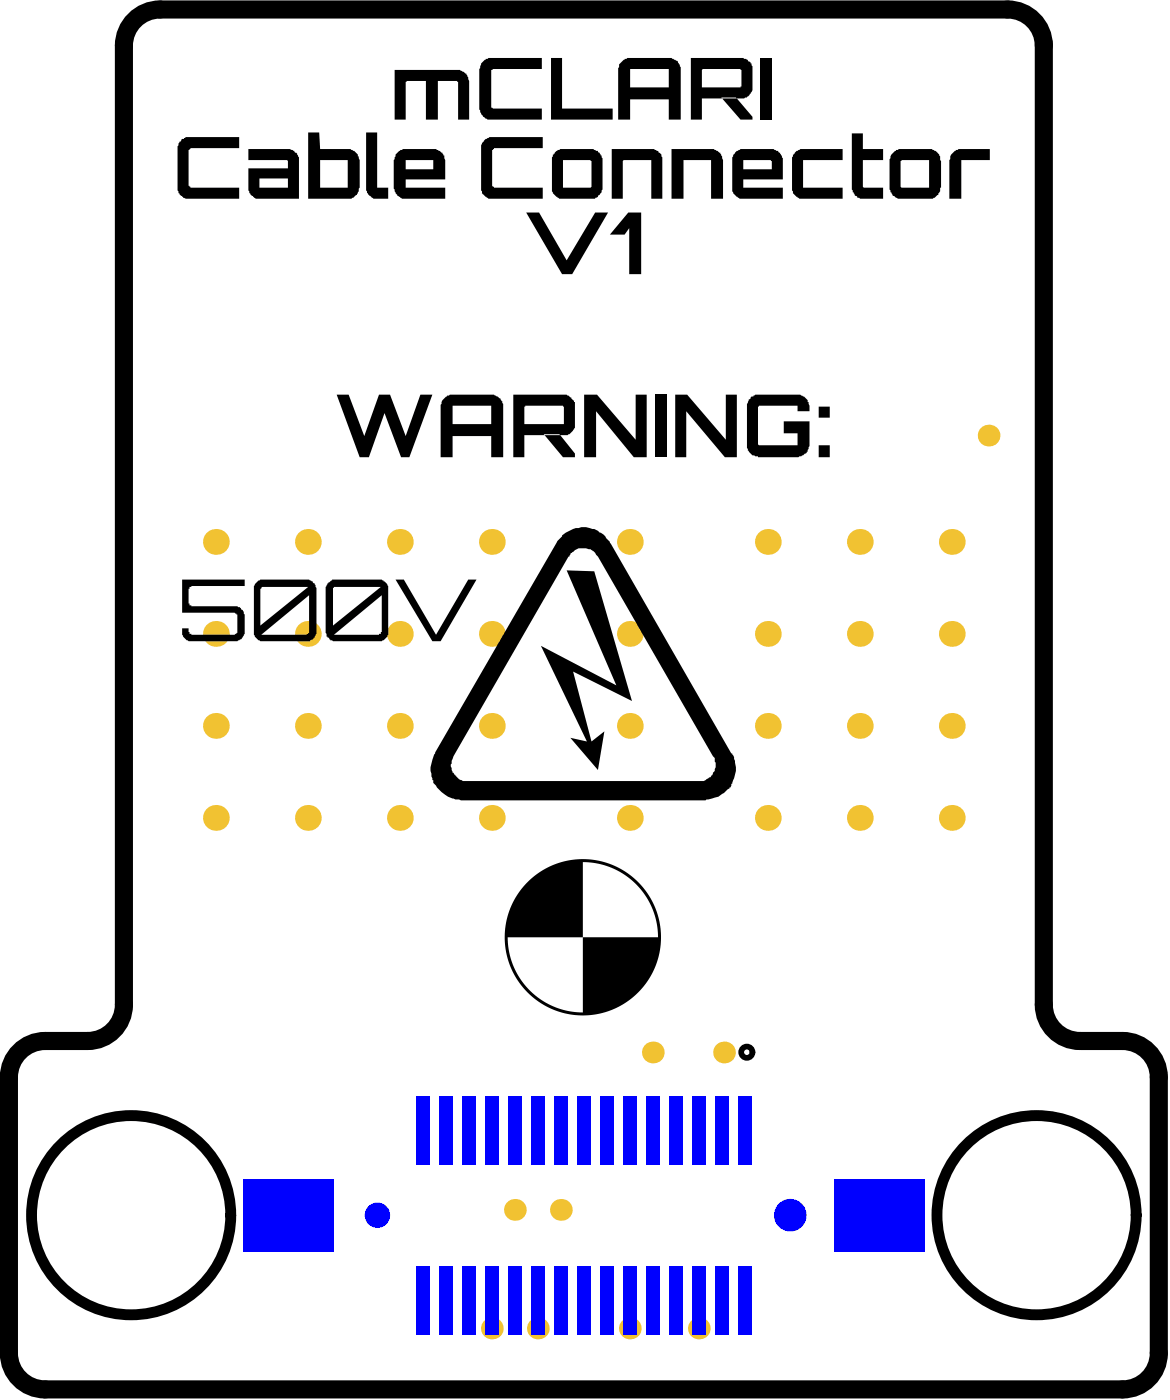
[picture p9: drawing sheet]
<svg xmlns="http://www.w3.org/2000/svg" width="108mm" height="129mm" viewBox="0 0 108 129" stroke-linecap="round" stroke-linejoin="round" font-family="sans-serif">
<path d="M12.4 1.8a3.3 3.3 0 0 1 2.3-.9h78a3.3 3.3 0 0 1 3.3 3.3v88.2a3.3 3.3 0 0 0 3.3 3.3h3.9a3.3 3.3 0 0 1 3.4 3.4v25.4a3.3 3.3 0 0 1-3.4 3.3h-99a3.3 3.3 0 0 1-3.4-3.3v-25.4a3.3 3.3 0 0 1 3.4-3.4h3.9a3.3 3.3 0 0 0 3.3-3.3v-88.2a3.3 3.3 0 0 1 1-2.4z" fill="none" stroke="#f1c232" stroke-width=".85"/>
<g fill="#f1c232">
<circle cx="49.5" cy="122.2" r="1"/>
<circle cx="45.2" cy="122.2" r="1"/>
<circle cx="57.9" cy="122.2" r="1"/>
<circle cx="64.3" cy="122.2" r="1"/>
<circle cx="66.6" cy="96.8" r="1"/>
<circle cx="90.9" cy="40.1" r="1"/>
<circle cx="60" cy="96.8" r="1"/>
<circle cx="87.5" cy="75.2" r="1.19"/>
<circle cx="51.6" cy="111.3" r="1"/>
<circle cx="47.3" cy="111.3" r="1"/>
<circle cx="57.9" cy="49.8" r="1.19"/>
<circle cx="57.9" cy="58.3" r="1.19"/>
<circle cx="57.9" cy="66.8" r="1.19"/>
<circle cx="57.9" cy="75.2" r="1.19"/>
<circle cx="28.3" cy="49.8" r="1.19"/>
<circle cx="19.9" cy="49.8" r="1.19"/>
<circle cx="45.2" cy="75.2" r="1.19"/>
<circle cx="36.8" cy="75.2" r="1.19"/>
<circle cx="19.9" cy="75.2" r="1.19"/>
<circle cx="36.8" cy="49.8" r="1.19"/>
<circle cx="45.2" cy="66.8" r="1.19"/>
<circle cx="36.8" cy="66.8" r="1.19"/>
<circle cx="45.2" cy="49.8" r="1.19"/>
<circle cx="28.3" cy="58.3" r="1.19"/>
<circle cx="19.9" cy="58.3" r="1.19"/>
<circle cx="19.9" cy="66.8" r="1.19"/>
<circle cx="28.3" cy="66.8" r="1.19"/>
<circle cx="36.8" cy="58.3" r="1.19"/>
<circle cx="28.3" cy="75.2" r="1.19"/>
<circle cx="45.2" cy="58.3" r="1.19"/>
<circle cx="70.6" cy="75.2" r="1.19"/>
<circle cx="79.1" cy="75.2" r="1.19"/>
<circle cx="79.1" cy="66.8" r="1.19"/>
<circle cx="87.5" cy="49.8" r="1.19"/>
<circle cx="87.5" cy="58.3" r="1.19"/>
<circle cx="79.1" cy="58.3" r="1.19"/>
<circle cx="70.6" cy="58.3" r="1.19"/>
<circle cx="70.6" cy="66.8" r="1.19"/>
<circle cx="87.5" cy="66.8" r="1.19"/>
<circle cx="79.1" cy="49.8" r="1.19"/>
<circle cx="70.6" cy="49.8" r="1.19"/>
</g>
<g fill="#00f">
<circle cx="34.7" cy="111.8" r="1.17"/>
<circle cx="72.7" cy="111.8" r="1.5"/>
</g>
<g fill="#00f">
<path d="M67.9 100.8h1.2v6.3h-1.2z" fill-rule="evenodd"/>
<path d="M65.8 100.8h1.2v6.3h-1.2z" fill-rule="evenodd"/>
<path d="M63.6 100.8h1.3v6.3h-1.3z" fill-rule="evenodd"/>
<path d="M61.5 100.8h1.3v6.3h-1.3z" fill-rule="evenodd"/>
<path d="M59.4 100.8h1.3v6.3h-1.3z" fill-rule="evenodd"/>
<path d="M57.3 100.8h1.2v6.3h-1.2z" fill-rule="evenodd"/>
<path d="M55.2 100.8h1.2v6.3h-1.2z" fill-rule="evenodd"/>
<path d="M53.1 100.8h1.2v6.3h-1.2z" fill-rule="evenodd"/>
<path d="M51 100.8h1.2v6.3h-1.2z" fill-rule="evenodd"/>
<path d="M48.8 100.8h1.3v6.3h-1.3z" fill-rule="evenodd"/>
<path d="M46.7 100.8h1.3v6.3h-1.3z" fill-rule="evenodd"/>
<path d="M44.6 100.8h1.3v6.3h-1.3z" fill-rule="evenodd"/>
<path d="M42.5 100.8h1.2v6.3h-1.2z" fill-rule="evenodd"/>
<path d="M40.4 100.8h1.2v6.3h-1.2z" fill-rule="evenodd"/>
<path d="M38.3 100.8h1.2v6.3h-1.2z" fill-rule="evenodd"/>
<path d="M53.1 100.8h1.2v6.3h-1.2z" fill-rule="evenodd"/>
<path d="M55.2 100.8h1.2v6.3h-1.2z" fill-rule="evenodd"/>
<path d="M51 100.8h1.2v6.3h-1.2z" fill-rule="evenodd"/>
<path d="M57.3 100.8h1.2v6.3h-1.2z" fill-rule="evenodd"/>
<path d="M59.4 100.8h1.3v6.3h-1.3z" fill-rule="evenodd"/>
<path d="M61.5 100.8h1.3v6.3h-1.3z" fill-rule="evenodd"/>
<path d="M63.6 100.8h1.3v6.3h-1.3z" fill-rule="evenodd"/>
<path d="M65.8 100.8h1.2v6.3h-1.2z" fill-rule="evenodd"/>
<path d="M48.8 100.8h1.3v6.3h-1.3z" fill-rule="evenodd"/>
<path d="M46.7 100.8h1.3v6.3h-1.3z" fill-rule="evenodd"/>
<path d="M44.6 100.8h1.3v6.3h-1.3z" fill-rule="evenodd"/>
<path d="M42.5 100.8h1.2v6.3h-1.2z" fill-rule="evenodd"/>
<path d="M40.4 100.8h1.2v6.3h-1.2z" fill-rule="evenodd"/>
<path d="M67.9 100.8h1.2v6.3h-1.2z" fill-rule="evenodd"/>
<path d="M38.3 100.8h1.2v6.3h-1.2z" fill-rule="evenodd"/>
<path d="M67.9 116.4h1.2v6.4h-1.2z" fill-rule="evenodd"/>
<path d="M65.8 116.4h1.2v6.4h-1.2z" fill-rule="evenodd"/>
<path d="M63.6 116.4h1.3v6.4h-1.3z" fill-rule="evenodd"/>
<path d="M61.5 116.4h1.3v6.4h-1.3z" fill-rule="evenodd"/>
<path d="M59.4 116.4h1.3v6.4h-1.3z" fill-rule="evenodd"/>
<path d="M57.3 116.4h1.2v6.4h-1.2z" fill-rule="evenodd"/>
<path d="M55.2 116.4h1.2v6.4h-1.2z" fill-rule="evenodd"/>
<path d="M53.1 116.4h1.2v6.4h-1.2z" fill-rule="evenodd"/>
<path d="M51 116.4h1.2v6.4h-1.2z" fill-rule="evenodd"/>
<path d="M48.8 116.4h1.3v6.4h-1.3z" fill-rule="evenodd"/>
<path d="M46.7 116.4h1.3v6.4h-1.3z" fill-rule="evenodd"/>
<path d="M44.6 116.4h1.3v6.4h-1.3z" fill-rule="evenodd"/>
<path d="M42.5 116.4h1.2v6.4h-1.2z" fill-rule="evenodd"/>
<path d="M40.4 116.4h1.2v6.4h-1.2z" fill-rule="evenodd"/>
<path d="M38.3 116.4h1.2v6.4h-1.2z" fill-rule="evenodd"/>
<path d="M53.1 116.4h1.2v6.4h-1.2z" fill-rule="evenodd"/>
<path d="M51 116.4h1.2v6.4h-1.2z" fill-rule="evenodd"/>
<path d="M55.2 116.4h1.2v6.4h-1.2z" fill-rule="evenodd"/>
<path d="M48.8 116.4h1.3v6.4h-1.3z" fill-rule="evenodd"/>
<path d="M46.7 116.4h1.3v6.4h-1.3z" fill-rule="evenodd"/>
<path d="M44.6 116.4h1.3v6.4h-1.3z" fill-rule="evenodd"/>
<path d="M42.5 116.4h1.2v6.4h-1.2z" fill-rule="evenodd"/>
<path d="M40.4 116.4h1.2v6.4h-1.2z" fill-rule="evenodd"/>
<path d="M57.3 116.4h1.2v6.4h-1.2z" fill-rule="evenodd"/>
<path d="M59.4 116.4h1.3v6.4h-1.3z" fill-rule="evenodd"/>
<path d="M61.5 116.4h1.3v6.4h-1.3z" fill-rule="evenodd"/>
<path d="M63.6 116.4h1.3v6.4h-1.3z" fill-rule="evenodd"/>
<path d="M65.8 116.4h1.2v6.4h-1.2z" fill-rule="evenodd"/>
<path d="M38.3 116.4h1.2v6.4h-1.2z" fill-rule="evenodd"/>
<path d="M67.9 116.4h1.2v6.4h-1.2z" fill-rule="evenodd"/>
<path d="M76.7 108.4h8.3v6.7h-8.3z" fill-rule="evenodd"/>
<path d="M22.4 108.4h8.3v6.7h-8.3z" fill-rule="evenodd"/>
</g>
<g fill="#000">
<path d="M16.7 12.9l.4-.3h4.9v1h-4.5l-.2 .2v3.3l.2 .2h4.5v1h-4.7a.58 .58 0 0 1-.5-.3l-.4-.2-.1-.3v-4l.2-.5zM33.7 12.2h1v5.1h1v1h-1a.58 .58 0 0 1-.6-.3l-.3-.2-.1-.3zM36.3 6.4h6l.4 .3a.66 .66 0 0 1 .4 .6v.1v3.6h-1v-3.5l-.1-.1h-1.7v3.6h-1.1v-3.6h-1.8l-.1 .1v3.5h-1zM44.7 5.4l.2-.1h4.9v1h-4.5l-.1 .1v3.5l.1 .1h4.5v1h-4.6a1.03 1.03 0 0 1-1-.8l-.1-.1v-3.8h.1a.71 .71 0 0 1 .5-.8zM44.7 12.8l.3-.2h4.9v1h-4.5l-.1 .2v3.3l.1 .2h4.5v1h-4.6a1.01 1.01 0 0 1-1.1-1.1v-3.6a.58 .58 0 0 1 .3-.6zM50.7 5.3h1v4.7h4.6v1h-5.6zM56.3 13.7h3.6a.68 .68 0 0 1 .7 .3 .72 .72 0 0 1 .3 .8v3.5h-1v-3.6h-2.5l-.1 .1v3.5h-1zM61.8 13.7h3.8l.5 .3a.66 .66 0 0 1 .3 .6l.1 .1v3.6h-1.1v-3.6h-2.5v3.6h-1.1zM70 5.3h1v5.7h-1zM73.3 13.9l.3-.2h3.9v1h-3.6v2.6h3.6v1h-3.6a1.01 1.01 0 0 1-1.1-1.1v-2.7l.1-.3zM78.3 12.3h1.1v1.4h1.8v1h-1.8v2.5v.1h1.8v1h-1.8a.6 .6 0 0 1-.6-.3l-.2-.1-.3-.5zM87.8 13.9l.4-.2h2.8v1h-2.6v3.6h-1.1v-3.6l.1-.1a.79 .79 0 0 1 .4-.7z"/>
<path d="M48.4 19.5h1.2l2.5 4.4 2.6-4.4h1.2l-3.3 5.7h-.9zM57.8 19.5h1.2v5.7h-1.1v-4.2l-.5 .6h-1.3zM69.1 36.5h.2l.2-.2h3.8a1.16 1.16 0 0 1 1.1 1.1v.4h-1.1v-.5h-3.5l-.1 .1v3.5l.1 .1h3.5v-1.1h-1.2v-1.1h2.3v2.2l-.1 .5-.3 .2a.97 .97 0 0 1-.7 .4h-3.6v-.1a1.01 1.01 0 0 1-1-1v-3.9l.2-.4zM16.8 53.3h5.7v.6h-4.9l-.3 .3v1.3l.3 .3h4.2h.3l.2 .3 .2 .4v1.6a.88 .88 0 0 1-1 .9h-3.9a.92 .92 0 0 1-.8-1.2h.5v.3l.3 .3h4l.2-.2v-1.7l-.2-.1h-4.8zM31 36.3h1.1l1.4 3.8 1.4-3.8h1l1.4 3.8 1.4-3.8h1.1l-2.2 5.8h-.7l-1.5-4.1-1.5 4.1h-.8zM36.4 53.3h.7l3 5.1 3-5.1h.7l-3.3 5.7h-.7zM53.7 36.3h1.2l3.6 4.1v-4.1h1v5.8h-1.2l-3.5-4.3v4.3h-1.1zM60.2 36.3h1.1v5.8h-1.1zM62.1 36.3h1.1l3.5 4.1v-4.1h1.1v5.8h-1.1l-3.6-4.3v4.3h-1z"/>
<path d="M23.9 16.4v.9h2.6v-.9zM22.8 13.7h3.7a.68 .68 0 0 1 .7 .3 .72 .72 0 0 1 .3 .8v3.5h-3.6a.58 .58 0 0 1-.6-.3l-.4-.2-.1-.3v-2h3.7v-.7l-.1-.1h-3.6z"/>
<path d="M29.4 14.7v2.6h2.6v-2.6zM28.3 12.2h1.1v1.5h2.6a1.16 1.16 0 0 1 1.1 1.1v2.5l-.1 .1a.98 .98 0 0 1-.6 .8l-.1 .1h-4z"/>
<path d="M37.3 14.7v.9h2.5v-.9zM36.8 13.8l.3-.1h3a1.24 1.24 0 0 1 .8 1.1v1.7h-3.6v.8h3.6v1h-3.6a.99 .99 0 0 1-1-.9l-.1-.1v-2.6l.1-.1a.81 .81 0 0 1 .5-.7z"/>
<path d="M51.8 14.7v2.6h2.5l.1-.1v-2.4l-.1-.1zM51.3 13.8l.2-.1h3.1l.2 .2h.2l.2 .4h.1l.1 .3v2.6a1.35 1.35 0 0 1-.8 1.1h-2.8a1.01 1.01 0 0 1-1-1.1v-2.7v-.3z"/>
<path d="M57.9 6.3v1.7h3.6v-1.7zM57.4 5.5l.3-.2h4.1a1.24 1.24 0 0 1 .8 1.1v4.6h-1.1v-1.9h-3.6v1.9h-1.1v-4.7l.1-.1a.78 .78 0 0 1 .5-.7z"/>
<path d="M64.6 6.3l-.1 .1v1.6h3.6h.1v-1.6l-.1-.1zM63.5 5.3h4.9l.2 .1 .5 .4 .1 .3v1.9a1.09 1.09 0 0 1-.5 .9v.1l-.3 .1-2.1-.1 .1 .1h1.4l1.4 1.6v.3h-1.1l-1.7-1.9h-1.9v1.9h-1z"/>
<path d="M68.4 14.7v.9h2.6v-.8l-.1-.1zM67.7 14l.4-.3h3l.3 .2h.2l.1 .1 .3 .6v1.9h-3.6v.8h3.6v1h-3.6a1.01 1.01 0 0 1-1.1-1.1v-2.7l.1-.3z"/>
<path d="M82.8 14.8v2.4l.1 .1h2.5v-2.6h-2.5zM82.4 13.8l.3-.1h2.7a1.01 1.01 0 0 1 1.1 1v.1v2.5a.99 .99 0 0 1-.9 1h-2.7a.6 .6 0 0 1-.7-.3l-.1-.1-.3-.5v-2.7a1.14 1.14 0 0 1 .5-.8z"/>
<path d="M41.6 37.3v1.7h3.6v-1.7zM41.1 36.4l.3-.1h3.9a1.33 1.33 0 0 1 1 .8v5h-1.1v-2h-3.6v2h-1.1v-4.8a1.14 1.14 0 0 1 .5-.8z"/>
<path d="M48.2 37.4v1.6h3.7v-1.6l-.1-.1h-3.5zM47.2 36.3h4.7a1.22 1.22 0 0 1 .9 .7h.1v1.9a1.02 1.02 0 0 1-1.5 1h-1.4l.1 .1h1.4l1.4 1.7v.4h-1.1l-1.7-2.1h-1.9v2.1h-1z"/>
<path d="M75.3 37.4h1v1h-1zM75.3 41h1v1.1h-1z"/>
<path d="M24.1 54l-.2 .2v3.3l4.4-3.5zM24 58.4h4.2l.1-.1 .1-.1v-3.5zM23.7 53.5l.2-.2h4.4a.66 .66 0 0 1 .5 .3h.1l.2 .5v4a.87 .87 0 0 1-.9 .9h-4.1a.86 .86 0 0 1-.8-1v-3.8a.67 .67 0 0 1 .4-.7z"/>
<path d="M30.7 54l-.1 .1v3.4l4.4-3.5zM30.7 58.4h4.2v-.1h.1v-.2h.1v-3.4zM30.1 53.6l.4-.2v-.1h4.4a.87 .87 0 0 1 .8 .9v3.8a.87 .87 0 0 1-.9 1h-4.2l-.2-.1-.4-.3v-.3l-.1-.1v-4.2z"/>
<path d="M46.4 86.2a7.2 7.2 0 0 0 14.4 0 7.2 7.2 0 0 0-14.4 0zM46.7 86.2h6.9v6.9l-1.3-.1-1.3-.4-1.2-.6-1-.9-.9-1-.7-1.3-.4-1.3zM53.6 79.3l1.3 .1 1.3 .4 1.2 .6 1 .9 .9 1 .7 1.2 .4 1.4 .1 1.3h-6.9z"/>
<path d="M52.1 52.5l4.6 10.5-7-3.6 4.3 8.8-1.5-.3 2.5 2.9 .6-3.5-1.2 .9-1.7-6.4 5.4 2.7-3.5-12zM52.5 50.9a1.64 1.64 0 0 1 2.2 0l10.9 18.7a1.34 1.34 0 0 1-.2 1.7 1.28 1.28 0 0 1-1.1 .5h-21.3a1.53 1.53 0 0 1-1.5-1.3l.2-.9zM51.7 49.2l-.4 .6-11.3 19.5a2.46 2.46 0 0 0-.2 2.3v.4a3.6 3.6 0 0 0 2.2 1.5l.4 .1h22.5l.1-.1a2.49 2.49 0 0 0 1.9-.9l.3-.2 .1-.2a2.91 2.91 0 0 0 0-2.9l-11.1-19.3a3 3 0 0 0-3.2-1.4l-1 .4z"/>
</g>
<path d="M96 4v88.4a3.3 3.3 0 0 0 3.3 3.3h3.9a3.3 3.3 0 0 1 3.4 3.4v25.4a3.3 3.3 0 0 1-3.4 3.3h-99a3.3 3.3 0 0 1-3.4-3.3v-25.4a3.3 3.3 0 0 1 3.4-3.4h3.9a3.3 3.3 0 0 0 3.3-3.3v-88.2a3.3 3.3 0 0 1 3.3-3.3h78a3.3 3.3 0 0 1 3.3 3.3" fill="none" stroke="#000" stroke-width="1.7"/>
<g fill="none" stroke="#000" stroke-width="1">
<circle cx="12.1" cy="111.8" r="9.2"/>
<circle cx="95.3" cy="111.8" r="9.2"/>
</g>
<circle cx="68.7" cy="96.8" r=".52" fill="none" stroke="#000" stroke-width=".52"/>
</svg>
